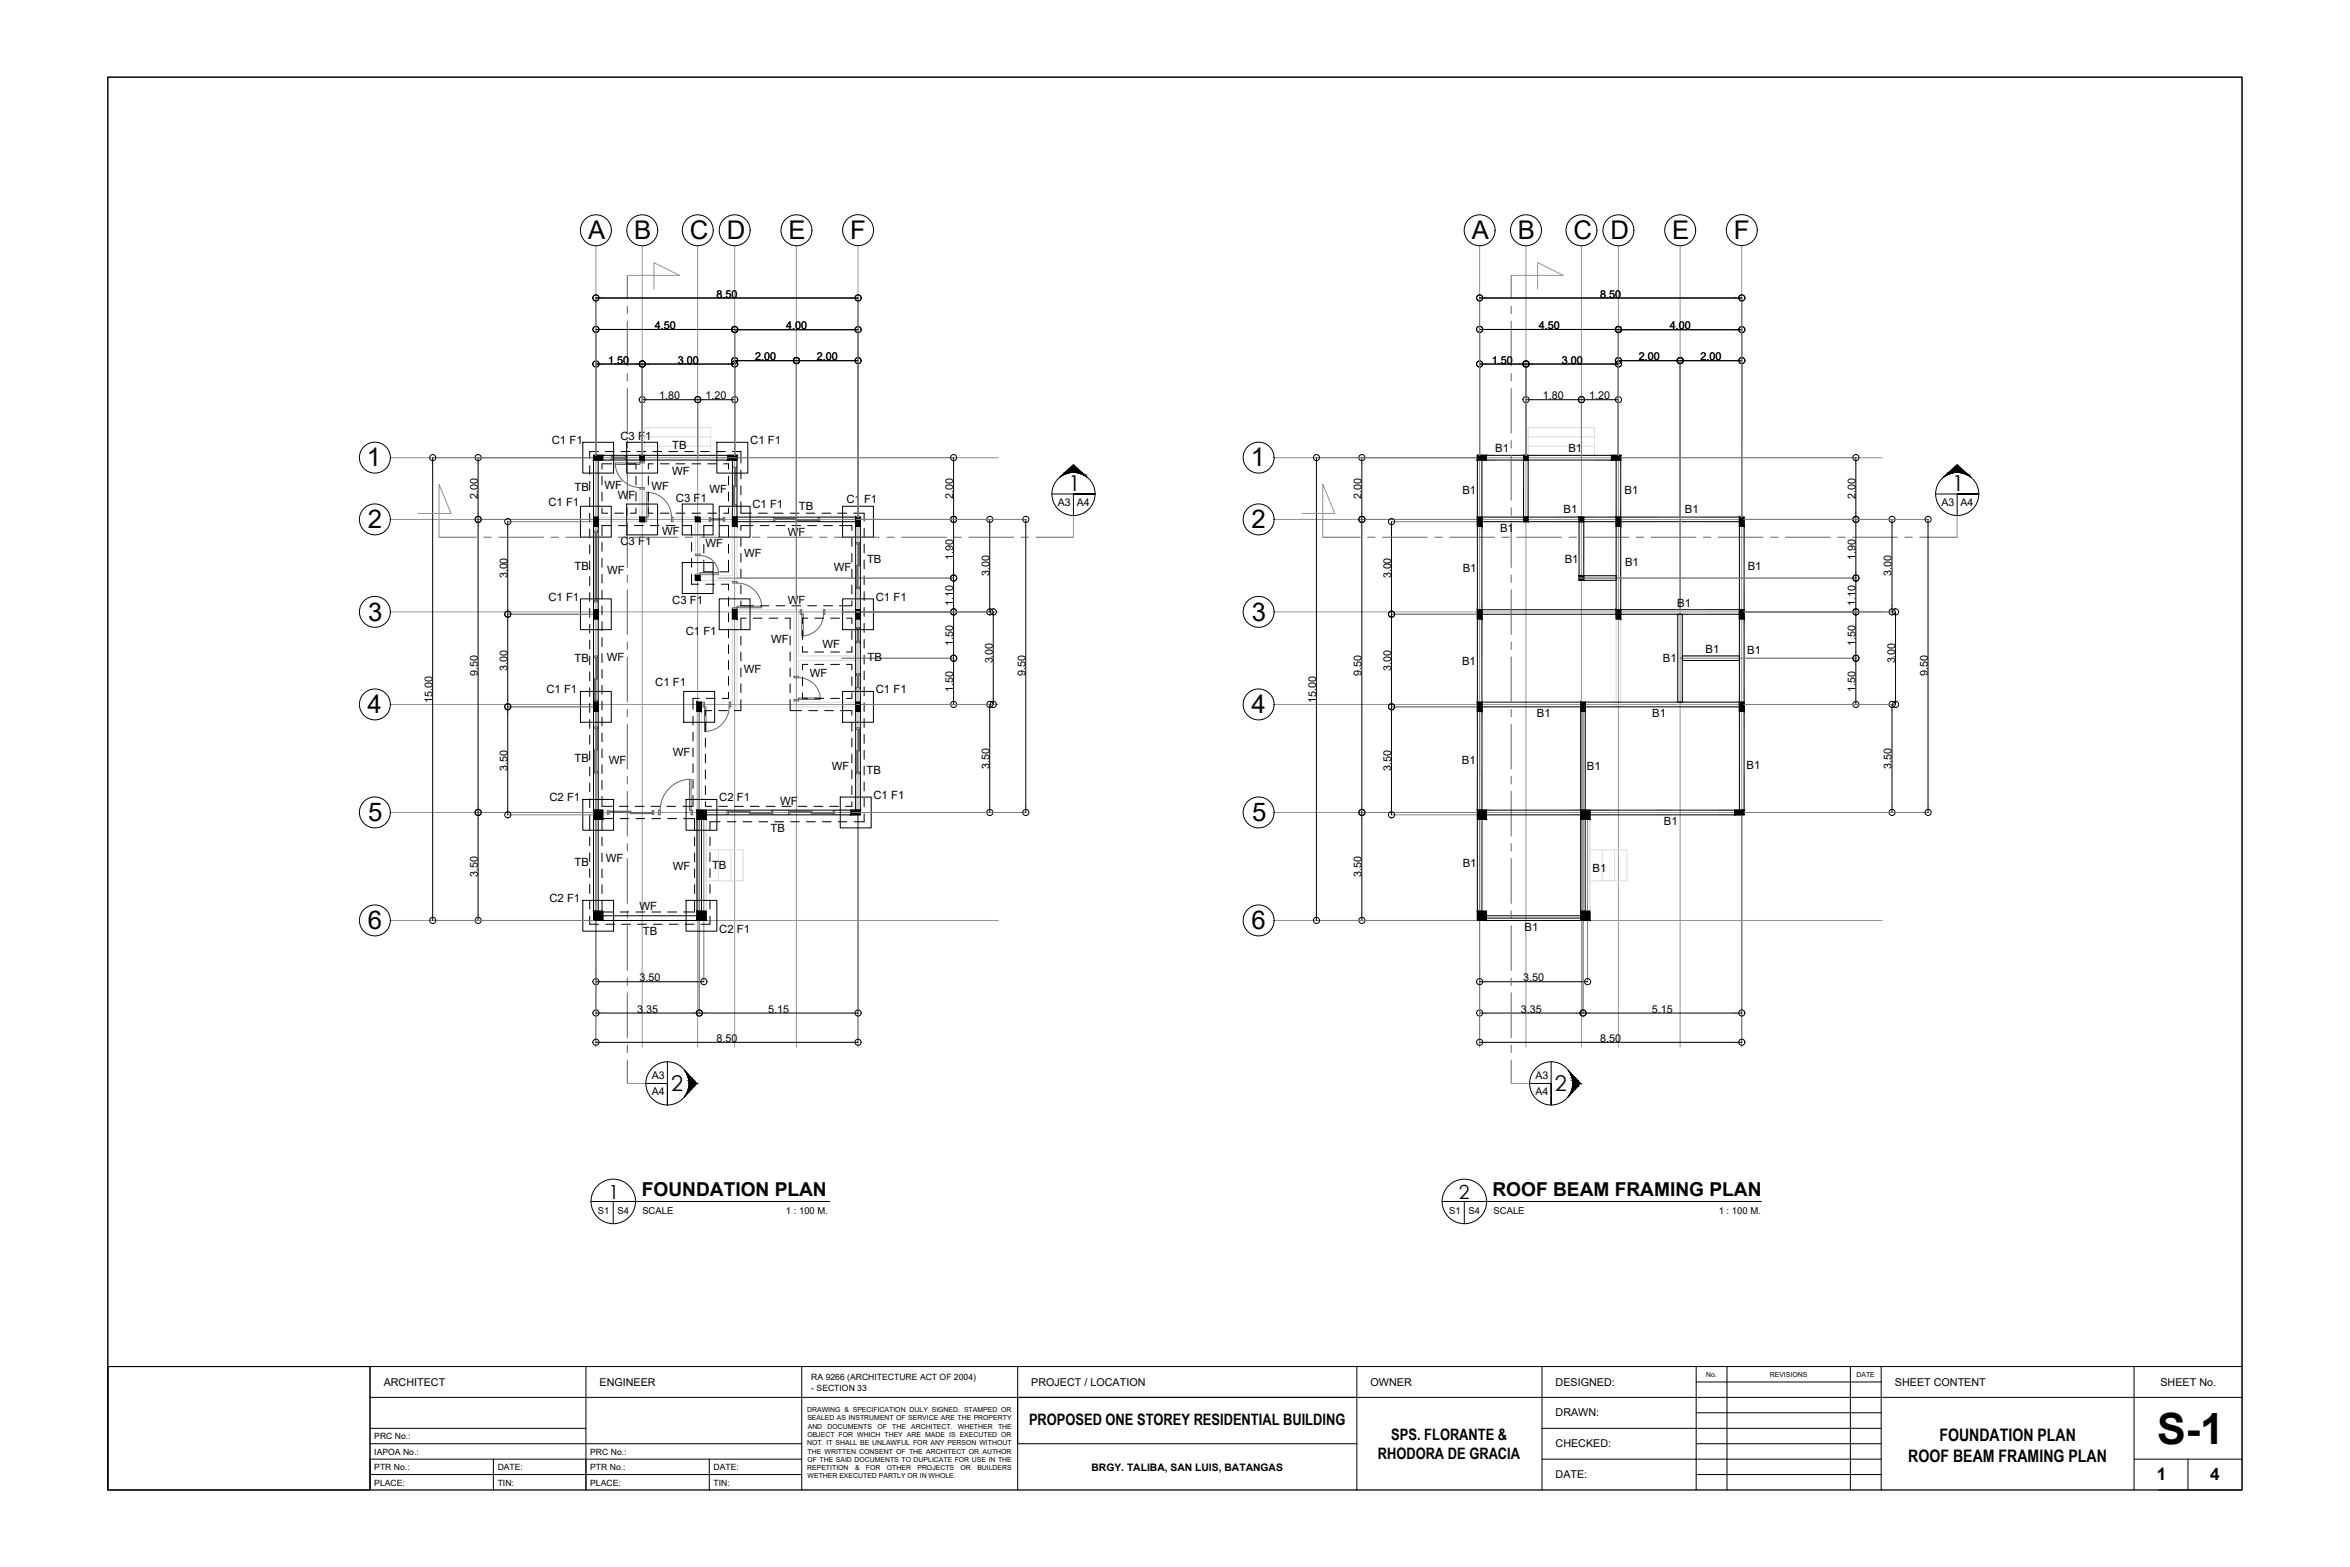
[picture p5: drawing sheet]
<svg xmlns="http://www.w3.org/2000/svg" width="762mm" height="508mm" viewBox="0 0 762 508" stroke-linecap="round" stroke-linejoin="round" font-family="sans-serif">
<defs><g id="words">
<text font-size="14" x="699.5" y="468">S-1</text>
<g font-size="8.3">
<text x="190.7" y="77.4">A</text>
<text x="205.7" y="77.4">B</text>
<text x="223.7" y="77.4">C</text>
<text x="235.7" y="77.4">D</text>
<text x="255.7" y="77.4">E</text>
<text x="275.7" y="77.4">F</text>
<text x="477.2" y="77.4">A</text>
<text x="492.2" y="77.4">B</text>
<text x="510.2" y="77.4">C</text>
<text x="522.2" y="77.4">D</text>
<text x="542.2" y="77.4">E</text>
<text x="562.2" y="77.4">F</text>
<text x="119" y="151.1">1</text>
<text x="405.6" y="151.1">1</text>
<text x="119.3" y="171.2">2</text>
<text x="405.8" y="171.2">2</text>
<text x="119.4" y="201.2">3</text>
<text x="405.9" y="201.2">3</text>
<text x="119.2" y="231.1">4</text>
<text x="405.8" y="231.1">4</text>
<text x="119.4" y="266.1">5</text>
<text x="406" y="266.1">5</text>
<text x="119.3" y="301.2">6</text>
<text x="405.8" y="301.2">6</text>
</g>
<g font-size="7.1">
<text x="346.4" y="159.2">1</text>
<text x="633" y="159.2">1</text>
<text x="217.6" y="353.7">2</text>
<text x="504.2" y="353.7">2</text>
</g>
<g font-size="6.3">
<text x="197.4" y="388.6">1</text>
<text x="473.1" y="388.7">2</text>
</g>
<g font-size="6.2">
<text x="208.1" y="387.6">FOUNDATION PLAN</text>
<text x="484" y="387.6">ROOF BEAM FRAMING PLAN</text>
</g>
<g font-size="5.6">
<text x="628.9" y="467.1">FOUNDATION PLAN</text>
<text x="618.8" y="473.8">ROOF BEAM FRAMING PLAN</text>
<text x="699.4" y="479.7">1</text>
<text x="716.7" y="479.7">4</text>
</g>
<g font-size="5.1">
<text x="333.7" y="462.1">PROPOSED ONE STOREY RESIDENTIAL BUILDING</text>
<text x="451.1" y="466.9">SPS. FLORANTE &amp;</text>
<text x="446.7" y="473">RHODORA DE GRACIA</text>
</g>
<g font-size="3.7">
<text x="201.2" y="142.7">C3 F1</text>
<text x="178.9" y="144">C1 F1</text>
<text x="218" y="145.6">TB</text>
<text x="243.2" y="144">C1 F1</text>
<text x="484.8" y="146.6">B1</text>
<text x="508.6" y="146.6">B1</text>
<text x="218" y="154.1">WF</text>
<text x="186.3" y="159.2">TB</text>
<text x="196" y="158.5">WF</text>
<text x="200.3" y="161.9">WF</text>
<text x="211.2" y="158.8">WF</text>
<text x="230" y="159.7">WF</text>
<text x="474.2" y="160.2">B1</text>
<text x="526.8" y="160">B1</text>
<text x="177.8" y="164.1">C1 F1</text>
<text x="219.2" y="162.7">C3 F1</text>
<text x="244" y="164.8">C1 F1</text>
<text x="259" y="165.4">TB</text>
<text x="274.4" y="163.2">C1 F1</text>
<text x="507" y="166.4">B1</text>
<text x="546.4" y="166.4">B1</text>
<text x="214.7" y="173.4">WF</text>
<text x="255.5" y="173.8">WF</text>
<text x="486.4" y="172.5">B1</text>
<text x="201.2" y="176.7">C3 F1</text>
<text x="228.8" y="177.4">WF</text>
<text x="186.3" y="184.9">TB</text>
<text x="241.3" y="180.6">WF</text>
<text x="270.3" y="185.1">WF</text>
<text x="281.1" y="182.5">TB</text>
<text x="474.3" y="185.5">B1</text>
<text x="507.4" y="182.4">B1</text>
<text x="526.9" y="183.6">B1</text>
<text x="566.7" y="184.9">B1</text>
<text x="196.9" y="186">WF</text>
<text x="177.8" y="194.8">C1 F1</text>
<text x="218" y="195.7">C3 F1</text>
<text x="255.5" y="195.7">WF</text>
<text x="284" y="194.8">C1 F1</text>
<text x="543.9" y="196.8">B1</text>
<text x="222.3" y="205.8">C1 F1</text>
<text x="250" y="208.6">WF</text>
<text x="186.3" y="214.7">TB</text>
<text x="196.8" y="214.2">WF</text>
<text x="266.7" y="210.2">WF</text>
<text x="281.3" y="214.2">TB</text>
<text x="474.1" y="215.5">B1</text>
<text x="539.2" y="214.7">B1</text>
<text x="553" y="211.8">B1</text>
<text x="566.5" y="211.9">B1</text>
<text x="241.2" y="218.1">WF</text>
<text x="262.6" y="219.5">WF</text>
<text x="177.2" y="224.8">C1 F1</text>
<text x="212.5" y="222.5">C1 F1</text>
<text x="284" y="224.8">C1 F1</text>
<text x="498.3" y="232.4">B1</text>
<text x="535.7" y="232.4">B1</text>
<text x="218.2" y="245.2">WF</text>
<text x="186.3" y="247.1">TB</text>
<text x="197.4" y="247.6">WF</text>
<text x="269.7" y="249.6">WF</text>
<text x="281" y="251.1">TB</text>
<text x="474" y="247.6">B1</text>
<text x="514.6" y="249.6">B1</text>
<text x="566.3" y="249.4">B1</text>
<text x="178.1" y="259.8">C2 F1</text>
<text x="233.2" y="259.8">C2 F1</text>
<text x="253" y="260.8">WF</text>
<text x="283.2" y="259">C1 F1</text>
<text x="249.8" y="269.8">TB</text>
<text x="539.5" y="267.4">B1</text>
<text x="186.3" y="280.9">TB</text>
<text x="196.5" y="279.4">WF</text>
<text x="230.9" y="281.7">TB</text>
<text x="474.3" y="281.1">B1</text>
<text x="218.2" y="282">WF</text>
<text x="516.4" y="282.6">B1</text>
<text x="178.1" y="292.5">C2 F1</text>
<text x="207.3" y="295.1">WF</text>
<text x="208.5" y="303.1">TB</text>
<text x="233.2" y="302.6">C2 F1</text>
<text x="494.3" y="301.8">B1</text>
</g>
<g font-size="3.5">
<text x="232.3" y="96.5">8.50</text>
<text x="518.9" y="96.5">8.50</text>
<text x="212.4" y="106.7">4.50</text>
<text x="254.9" y="106.8">4.00</text>
<text x="498.9" y="106.7">4.50</text>
<text x="541.4" y="106.8">4.00</text>
<text x="197.2" y="117.9">1.50</text>
<text x="219.8" y="117.9">3.00</text>
<text x="244.9" y="116.8">2.00</text>
<text x="264.8" y="116.8">2.00</text>
<text x="483.8" y="117.9">1.50</text>
<text x="506.4" y="117.9">3.00</text>
<text x="531.4" y="116.8">2.00</text>
<text x="551.4" y="116.8">2.00</text>
<text x="213.7" y="129.5">1.80</text>
<text x="228.7" y="129.5">1.20</text>
<text x="500.3" y="129.5">1.80</text>
<text x="515.3" y="129.5">1.20</text>
<text x="154.9" y="161.8" transform="rotate(-90 154.9 161.8)">2.00</text>
<text x="309.1" y="161.8" transform="rotate(-90 309.1 161.8)">2.00</text>
<text x="441.5" y="161.8" transform="rotate(-90 441.5 161.8)">2.00</text>
<text x="601.7" y="161.8" transform="rotate(-90 601.7 161.8)">2.00</text>
<text x="309.1" y="181.4" transform="rotate(-90 309.1 181.4)">1.90</text>
<text x="601.7" y="181.4" transform="rotate(-90 601.7 181.4)">1.90</text>
<text x="164.5" y="187.5" transform="rotate(-90 164.5 187.5)">3.00</text>
<text x="320.8" y="186.8" transform="rotate(-90 320.8 186.8)">3.00</text>
<text x="451.1" y="187.5" transform="rotate(-90 451.1 187.5)">3.00</text>
<text x="613.4" y="186.8" transform="rotate(-90 613.4 186.8)">3.00</text>
<text x="309.1" y="196.4" transform="rotate(-90 309.1 196.4)">1.10</text>
<text x="601.7" y="196.4" transform="rotate(-90 601.7 196.4)">1.10</text>
<text x="309.1" y="209.4" transform="rotate(-90 309.1 209.4)">1.50</text>
<text x="601.7" y="209.4" transform="rotate(-90 601.7 209.4)">1.50</text>
<text x="321.9" y="215.1" transform="rotate(-90 321.9 215.1)">3.00</text>
<text x="614.5" y="215.1" transform="rotate(-90 614.5 215.1)">3.00</text>
<text x="154.9" y="219.3" transform="rotate(-90 154.9 219.3)">9.50</text>
<text x="164.5" y="217.6" transform="rotate(-90 164.5 217.6)">3.00</text>
<text x="332.5" y="219.3" transform="rotate(-90 332.5 219.3)">9.50</text>
<text x="441.5" y="219.3" transform="rotate(-90 441.5 219.3)">9.50</text>
<text x="451.1" y="217.6" transform="rotate(-90 451.1 217.6)">3.00</text>
<text x="625.1" y="219.3" transform="rotate(-90 625.1 219.3)">9.50</text>
<text x="140.2" y="227.9" transform="rotate(-90 140.2 227.9)">15.00</text>
<text x="309.1" y="224.4" transform="rotate(-90 309.1 224.4)">1.50</text>
<text x="426.8" y="227.9" transform="rotate(-90 426.8 227.9)">15.00</text>
<text x="601.7" y="224.4" transform="rotate(-90 601.7 224.4)">1.50</text>
<text x="164.5" y="250" transform="rotate(-90 164.5 250)">3.50</text>
<text x="320.8" y="249.3" transform="rotate(-90 320.8 249.3)">3.50</text>
<text x="451.1" y="250" transform="rotate(-90 451.1 250)">3.50</text>
<text x="613.4" y="249.3" transform="rotate(-90 613.4 249.3)">3.50</text>
<text x="154.9" y="284.3" transform="rotate(-90 154.9 284.3)">3.50</text>
<text x="441.5" y="284.3" transform="rotate(-90 441.5 284.3)">3.50</text>
<text x="207.3" y="318.1">3.50</text>
<text x="493.9" y="318.1">3.50</text>
<text x="206.6" y="328.3">3.35</text>
<text x="249" y="328.3">5.15</text>
<text x="493.1" y="328.3">3.35</text>
<text x="535.6" y="328.3">5.15</text>
<text x="232.3" y="337.8">8.50</text>
<text x="518.9" y="337.8">8.50</text>
<text x="124.4" y="449.2">ARCHITECT</text>
<text x="194.4" y="449.2">ENGINEER</text>
<text x="334.4" y="449.2">PROJECT / LOCATION</text>
<text x="444.4" y="449.2">OWNER</text>
<text x="504.4" y="449.2">DESIGNED:</text>
<text x="614.4" y="449.2">SHEET CONTENT</text>
<text x="700.5" y="449.3">SHEET No.</text>
<text x="504.4" y="459.2">DRAWN:</text>
<text x="504.4" y="469.2">CHECKED:</text>
<text x="504.4" y="479.2">DATE:</text>
</g>
<g font-size="3.4">
<text x="343" y="164">A3</text>
<text x="349.2" y="164">A4</text>
<text x="629.5" y="164">A3</text>
<text x="635.7" y="164">A4</text>
<text x="211.4" y="349.9">A3</text>
<text x="497.9" y="349.9">A3</text>
<text x="211.4" y="355.1">A4</text>
<text x="497.9" y="355.1">A4</text>
</g>
<text font-size="3.3" x="353.9" y="476.9">BRGY. TALIBA, SAN LUIS, BATANGAS</text>
<g font-size="3.1">
<text x="193.9" y="393.4">S1</text>
<text x="200.2" y="393.4">S4</text>
<text x="208.3" y="393.4">SCALE</text>
<text x="254.8" y="393.4">1 : 100 M.</text>
<text x="469.9" y="393.4">S1</text>
<text x="476.2" y="393.4">S4</text>
<text x="484.3" y="393.4">SCALE</text>
<text x="557.3" y="393.4">1 : 100 M.</text>
</g>
<g font-size="2.8">
<text x="263.1" y="447.5">RA 9266 (ARCHITECTURE ACT OF 2004)</text>
<text x="263.1" y="450.8">- SECTION 33</text>
<text x="121.4" y="466.6">PRC No.:</text>
<text x="121.4" y="471.6">IAPOA No.:</text>
<text x="191.4" y="471.6">PRC No.:</text>
<text x="121.4" y="476.6">PTR No.:</text>
<text x="161.4" y="476.6">DATE:</text>
<text x="191.4" y="476.6">PTR No.:</text>
<text x="231.4" y="476.6">DATE:</text>
<text x="121.4" y="481.6">PLACE:</text>
<text x="161.4" y="481.6">TIN:</text>
<text x="191.4" y="481.6">PLACE:</text>
<text x="231.4" y="481.6">TIN:</text>
</g>
<g font-size="2.2">
<text x="553.3" y="446.4">No.</text>
<text x="573.9" y="446.4">REVISIONS</text>
<text x="602" y="446.4">DATE</text>
<text x="261.7" y="457.8">DRAWING &amp; SPECIFICATION DULY SIGNED. STAMPED OR</text>
<text x="261.8" y="460.4">SEALED AS INSTRUMENT OF SERVICE ARE THE PROPERTY</text>
<text x="261.8" y="465.8">OBJECT FOR WHICH THEY ARE MADE IS EXECUTED OR</text>
<text x="261.9" y="463.1">AND</text>
<text x="268.4" y="463.1">DOCUMENTS</text>
<text x="284.5" y="463.1">OF</text>
<text x="289.3" y="463.1">THE</text>
<text x="295.5" y="463.1">ARCHITECT.</text>
<text x="310.6" y="463.1">WHETHER</text>
<text x="323.6" y="463.1">THE</text>
<text x="261.7" y="468.5">NOT. IT SHALL BE UNLAWFUL FOR ANY PERSON WITHOUT</text>
<text x="261.8" y="473.9">OF THE SAID DOCUMENTS TO DUPLICATE FOR USE IN THE</text>
<text x="261.9" y="471.2">THE WRITTEN CONSENT OF THE ARCHITECT OR AUTHOR</text>
<text x="261.7" y="476.6">REPETITION</text>
<text x="261.9" y="479.3">WETHER EXECUTED PARTLY OR IN WHOLE.</text>
<text x="277.2" y="476.6">&amp;</text>
<text x="280.8" y="476.6">FOR</text>
<text x="287.6" y="476.6">OTHER</text>
<text x="297.5" y="476.6">PROJECTS</text>
<text x="311.5" y="476.6">OR</text>
<text x="316.9" y="476.6">BUILDERS</text>
</g>
</g></defs>
<!-- layer: fixtures -->
<g fill="none" stroke="#939598" stroke-width=".32">
<path d="M193.2 79.7v259.9M208.2 79.7v259.9M226.2 79.7v259.9M238.2 79.7v259.9M258.2 79.7v259.9M278.2 79.6v260M479.8 79.7v259.9M494.8 79.7v259.9M512.8 79.7v259.9M524.8 79.7v259.9M544.8 79.7v259.9M564.8 79.6v260"/>
<path d="M126.5 148.4h197.2M413.1 148.4h197.2M126.5 168.4h197.2M413.1 168.4h197.2M126.5 198.4h197.2M413.1 198.4h197.2M126.5 228.4h197.2M413.1 228.4h197.2M126.5 263.4h197.2M413.1 263.4h197.2M126.5 298.4h197.2M413.1 298.4h197.2"/>
</g>
<!-- layer: dimensions and label -->
<g fill="none" stroke="#000" stroke-width=".32">
<path d="M343.7 154.7l4.4-4 4.3 4M630.2 154.7l4.4-4 4.4 4M341 160.1h14h-6.9v7.1M627.6 160.1h14h-7v7.1M216.4 344.3v14v-7.1h-7M225.9 351.2l-4 4.4M503 344.3v14v-7.1h-7M512.4 351.2l-4 4.4"/>
<circle cx="193.2" cy="74.7" r="5"/>
<circle cx="208.3" cy="74.7" r="5"/>
<circle cx="226.2" cy="74.7" r="5"/>
<circle cx="238.2" cy="74.7" r="5"/>
<circle cx="258.3" cy="74.7" r="5"/>
<circle cx="278.2" cy="74.6" r="5"/>
<circle cx="479.8" cy="74.7" r="5"/>
<circle cx="494.8" cy="74.7" r="5"/>
<circle cx="512.8" cy="74.7" r="5"/>
<circle cx="524.8" cy="74.7" r="5"/>
<circle cx="544.8" cy="74.7" r="5"/>
<circle cx="564.8" cy="74.6" r="5"/>
<circle cx="121.6" cy="148.4" r="5"/>
<circle cx="408.1" cy="148.4" r="5"/>
<circle cx="121.6" cy="168.4" r="5"/>
<circle cx="348.1" cy="160.1" r="7"/>
<circle cx="408.1" cy="168.4" r="5"/>
<circle cx="634.6" cy="160.1" r="7"/>
<circle cx="121.6" cy="198.4" r="5"/>
<circle cx="408.1" cy="198.4" r="5"/>
<circle cx="121.6" cy="228.4" r="5"/>
<circle cx="408.1" cy="228.4" r="5"/>
<circle cx="121.6" cy="263.4" r="5"/>
<circle cx="408.1" cy="263.4" r="5"/>
<circle cx="121.6" cy="298.4" r="5"/>
<circle cx="408.1" cy="298.4" r="5"/>
<circle cx="216.4" cy="351.2" r="7"/>
<circle cx="503" cy="351.2" r="7"/>
</g>
<g fill="none" stroke="#636466" stroke-width=".32">
<path d="M203.4 89.3v7.6M203.4 99.3v2.4M490 89.3v7.6M490 99.3v2.4M203.4 104.1v14.5M490 104.1v14.5M203.4 121.1v2.4M203.4 125.9v14.5M490 121.1v2.4M490 125.9v14.5M203.4 142.8v2.4M203.4 147.7v14.5"/>
<path d="M490 142.8v2.4M490 147.7v14.5M142.4 174.2h12.1M156.9 174.2h2.4M161.8 174.2h14.4M178.7 174.2h2.4M183.5 174.2h14.5M200.4 174.2h2.5M203.4 164.6v2.4M203.4 169.5v14.5M205.3 174.2h14.5M222.2 174.2h2.5"/>
<path d="M227.1 174.2h14.5M244 174.2h2.4M248.8 174.2h14.6M265.8 174.2h2.4M270.6 174.2h14.5M287.6 174.2h2.4M292.4 174.2h14.5M309.3 174.2h2.4M314.2 174.2h14.5M331.1 174.2h2.4M336 174.2h12.1M428.9 174.2h12.1"/>
<path d="M443.4 174.2h2.5M448.3 174.2h14.5M465.2 174.2h2.5M470.1 174.2h14.5M487 174.2h2.4M490 164.6v2.4M490 169.5v14.5M491.8 174.2h14.5M508.8 174.2h2.4M513.6 174.2h14.6M530.6 174.2h2.4M535.4 174.2h14.5"/>
<path d="M552.3 174.2h2.4M557.1 174.2h14.6M574.1 174.2h2.4M579 174.2h14.5M595.9 174.2h2.4M600.7 174.2h14.5M617.6 174.2h2.5M622.5 174.2h12.1M203.4 186.4v2.4M203.4 191.2v14.5M490 186.4v2.4M490 191.2v14.5"/>
<path d="M203.4 208.2v2.4M203.4 213v14.5M490 208.2v2.4M490 213v14.5M203.4 230v2.4M203.4 234.8v14.5M490 230v2.4M490 234.8v14.5M203.4 251.7v2.4M203.4 256.5v14.6M490 251.7v2.4M490 256.5v14.6"/>
<path d="M203.4 273.5v2.4M203.4 278.3v14.6M490 273.5v2.4M490 278.3v14.6M203.4 295.3v2.4M490 295.3v2.4M203.4 300.1v14.5M203.4 317v2.4M490 300.1v14.5M490 317v2.4M203.4 321.9v14.5M203.4 338.8v2.4"/>
<path d="M490 321.9v14.5M490 338.8v2.4M203.4 343.7v7.5M490 343.7v7.5"/>
</g>
<path d="M203.4 89.3h16.9l-8.3-4.2v8.6M490 89.3h16.9l-8.3-4.2v8.6M135.6 166.5h10.7l-3.9-9.5v17.2M348.1 167.2v7M422.2 166.5h10.6l-3.9-9.5v17.2M634.6 167.2v7M203.4 351.2h6M490 351.2h6" fill="none" stroke="#939598" stroke-width=".32"/>
<!-- layer: column -->
<g fill="none" stroke="#7f7f7f" stroke-width=".32">
<path d="M193.2 96.6v51M278.2 96.6v71M479.8 96.6v51M564.8 96.6v71M208.2 118v29.6M238.2 106.8v40.8M258.2 116.9v80.7M494.8 118v29.6M524.8 106.8v40.8M544.8 116.9v80.7M226.2 129.5v18.9M512.8 129.5v18.9"/>
<path d="M140.3 148.4h52.1M233 148.4h76.2M426.8 148.4h52.2M525.5 148.4h76.3M155 168.4h37.4M164.6 169.1h27.8M273 168.4h59.7M441.5 168.4h37.5M451.1 169.1h27.9M565.5 168.4h59.7M164.6 199.1h27.8M233 187.4h76.2"/>
<path d="M273 198.4h49.1M451.1 199.1h27.9M512 187.4h89.8M565.5 198.4h49.2M273 213.4h36.2M544.8 213.4h57M164.6 229.2h27.8M193.2 230.7v107.2M226.7 230.7v97.8M273 228.4h49.1M451.1 229.2h27.9M479.8 230.7v107.2"/>
<path d="M513.3 230.7v97.8M565.5 228.4h49.2M154.9 263.4h37.5M164.6 264.2h27.8M228.2 265.6v52.7M273 263.4h59.7M278.2 264.2v73.7M441.5 263.4h37.5M451.1 264.2h27.9M514.8 265.6v52.7M564.8 264.2v73.7M565.5 263.4h59.7"/>
<path d="M140.3 298.4h52.1M426.8 298.4h52.2"/>
</g>
<g fill="none" stroke="#000" stroke-width=".32">
<path d="M195.2 96.6h81M481.8 96.6h81M195.2 118h11M195.2 106.8h41M210.2 118h26M240.2 106.9h36M240.2 116.9h16M260.2 116.9h16M481.8 118h11M481.8 106.8h41M496.8 118h26M526.8 106.9h36"/>
<path d="M526.8 116.9h16M546.8 116.9h16M210.2 129.6h14M228.2 129.6h8M496.8 129.6h14M514.8 129.6h8M140.3 150.4v146M155 150.4v16M189 143.4h10v10h-10zM192.4 147.6h3.1v1.5h-3.1zM192.4 147.6h1.6v115h-1.6v-115v1.5h46.6v-1.5zM203.2 143.4h10v10h-10z"/>
<path d="M207.5 147.6h1.5v1.5h-1.5zM232.5 143.4h10v10h-10zM236 147.6h3v1.5h-3zM237.5 149.1h1.5v18.5h-1.5zM309.2 150.4v16M426.8 150.4v146M441.6 150.4v16M479 147.6h46.5v1.5h-46.5zM479 147.6h3v1.5h-3zM479 147.6h1.5v115h-1.5zM494 147.6h1.5v1.5h-1.5zM494 149.1h1.5v18.5h-1.5z"/>
<path d="M522.5 147.6h3v1.5h-3zM524 149.1h1.5v48.6h-1.5zM601.8 150.4v16M155 170.4v91M164.6 171.2v25.9M188.2 164.1h10v10.1h-10zM192.4 167.6h1.6v3h-1.6zM203.2 163.4h10v10h-10zM207.5 167.6h1.5v1.5h-1.5zM221.2 163.4h10v10h-10zM225.5 167.6h1.5v1.5h-1.5zM233.2 164.1h10v10.1h-10z"/>
<path d="M237.5 167.6h1.5v3h-1.5zM239 167.6h38.5v1.5h-38.5zM273.2 164.1h10v10.1h-10zM277.5 167.6h1.5v3h-1.5zM277.5 170.6h1.5v92h-1.5zM309.2 170.4v15M320.9 170.4v26M332.6 170.4v91M441.6 170.4v91M451.2 171.2v25.9M479 167.6h1.5v3h-1.5zM480.5 167.6h83.5v1.5h-83.5z"/>
<path d="M494 167.6h1.5v1.5h-1.5zM512 167.6h1.5v1.5h-1.5zM512 169.1h1.5v17.5h-1.5zM524 167.6h1.5v3h-1.5zM564 167.6h1.5v3h-1.5zM564 170.6h1.5v92h-1.5zM601.8 170.4v15M613.5 170.4v26M625.2 170.4v91M188.2 194.1h10v10h-10zM192.4 197.7h1.6v3h-1.6zM221.2 182.4h10v10h-10z"/>
<path d="M225.5 186.6h1.5v1.5h-1.5zM233.2 194.1h10v10h-10zM237.5 197.7h1.5v3h-1.5zM273.2 194.1h10v10h-10zM277.5 197.7h1.5v3h-1.5zM309.2 189.4v7M479 197.7h1.5v3h-1.5zM480.5 197.7h43.5v1.4h-43.5zM512 186.6h1.5v1.5h-1.5zM524 197.7h1.5v3h-1.5zM525.5 197.7h38.5v1.4h-38.5zM564 197.7h1.5v3h-1.5z"/>
<path d="M601.8 189.4v7M164.6 201.1v26.1M309.2 200.4v11M309.2 215.4v11M322.1 200.4v26M451.2 201.1v26.1M601.8 200.4v11M601.8 215.4v11M614.6 200.4v26M164.6 231.1v31M188.2 224.2h10v9.9h-10zM192.4 227.6h1.6v3h-1.6z"/>
<path d="M221.7 224.2h10v9.9h-10zM226 227.6h1.5v3h-1.5zM273.2 224.2h10v9.9h-10zM277.5 227.6h1.5v3h-1.5zM320.9 230.4v31M451.2 231.1v31M479 227.6h1.5v3h-1.5zM480.5 227.6h32v1.6h-32zM512.5 227.6h1.5v3h-1.5zM512.5 230.6h1.5v32h-1.5zM514 227.6h50v1.6h-50zM564 227.6h1.5v3h-1.5z"/>
<path d="M613.5 230.4v31M189 259.2h10v10h-10zM222.5 259.2h10v10h-10zM272.5 258.4h10v10h-10zM155 265.4v31M192.4 262.6h3.1v3h-3.1zM192.4 265.6h1.6v29.8h-1.6zM226 262.6h3v3h-3zM226 265.6h1.5v29.8h-1.5zM229 262.6h47v1.6h-47zM276 262.6h3v1.6h-3zM441.6 265.4v31"/>
<path d="M479 262.6h3v3h-3zM479 265.6h1.5v29.8h-1.5zM512.5 262.6h3v3h-3zM512.5 265.6h1.5v29.8h-1.5zM515.5 262.6h47v1.6h-47zM562.5 262.6h3v1.6h-3zM189 291.9h10v10h-10zM192.4 295.4h3.1v3h-3.1zM195.5 296.9h30.5v1.5h-30.5zM222.5 291.9h10v10h-10zM226 295.4h3v3h-3zM479 295.4h3v3h-3z"/>
<path d="M482 296.9h30.5v1.5h-30.5zM512.5 295.4h3v3h-3zM195.2 318.3h31M481.8 318.3h31M195.2 328.4h29.5M195.2 337.9h81M228.7 328.4h47.5M481.8 328.4h29.5M481.8 337.9h81M515.3 328.4h47.5"/>
</g>
<!-- layer: 0 -->
<g fill="none" stroke="#000" stroke-width=".32">
<path d="M193.2 96.6h2M276.2 96.6h2M479.8 96.6h2M562.8 96.6h2M193.2 118h2M193.2 106.8h2M206.2 118h4M236.2 118h2M236.2 106.8h2M238.2 106.9h2M238.2 116.9h2M256.2 116.9h4"/>
<path d="M276.2 106.9h2M276.2 116.9h2M479.8 118h2M479.8 106.8h2M492.8 118h4M522.8 118h2M522.8 106.8h2M524.8 106.9h2M524.8 116.9h2M542.8 116.9h4M562.8 106.9h2M562.8 116.9h2"/>
<path d="M208.2 129.6h2M224.2 129.6h4M236.2 129.6h2M494.8 129.6h2M510.8 129.6h4M522.8 129.6h2M140.3 148.4v2M155 148.4v2M309.2 148.4v2M426.8 148.4v2M441.6 148.4v2M601.8 148.4v2"/>
<path d="M155 166.4v4M164.6 169.1v2.1M309.2 166.4v4M320.9 168.4v2M332.6 168.4v2M441.6 166.4v4M451.2 169.1v2.1M601.8 166.4v4M613.5 168.4v2M625.2 168.4v2M164.6 197.1v4M309.2 185.4v4"/>
<path d="M309.2 196.4v4M320.9 196.4v2M322.1 198.4v2M451.2 197.1v4M601.8 185.4v4M601.8 196.4v4M613.5 196.4v2M614.6 198.4v2M309.2 211.4v4M601.8 211.4v4M164.6 227.2v3.9M309.2 226.4v2"/>
<path d="M320.9 228.4v2M322.1 226.4v2M451.2 227.2v3.9M601.8 226.4v2M613.5 228.4v2M614.6 226.4v2M155 261.4v4M164.6 262.1v2.1M320.9 261.4v2M332.6 261.4v2M441.6 261.4v4M451.2 262.1v2.1"/>
<path d="M613.5 261.4v2M625.2 261.4v2M140.3 296.4v2M155 296.4v2M426.8 296.4v2M441.6 296.4v2M193.2 318.3h2M226.2 318.3h2M479.8 318.3h2M512.8 318.3h2M193.2 328.4h2M193.2 337.9h2"/>
<path d="M224.7 328.4h4M276.2 328.4h2M276.2 337.9h2M479.8 328.4h2M479.8 337.9h2M511.3 328.4h4M562.8 328.4h2M562.8 337.9h2"/>
<circle cx="193.2" cy="96.6" r=".99"/>
<circle cx="278.2" cy="96.6" r=".99"/>
<circle cx="479.8" cy="96.6" r=".99"/>
<circle cx="564.8" cy="96.6" r=".99"/>
<circle cx="193.2" cy="118" r=".99"/>
<circle cx="193.2" cy="106.8" r=".99"/>
<circle cx="208.3" cy="118" r=".99"/>
<circle cx="238.2" cy="118" r=".99"/>
<circle cx="238.2" cy="106.8" r=".99"/>
<circle cx="238.2" cy="116.9" r=".99"/>
<circle cx="238.2" cy="106.9" r=".99"/>
<circle cx="258.3" cy="116.9" r=".99"/>
<circle cx="278.2" cy="116.9" r=".99"/>
<circle cx="278.2" cy="106.9" r=".99"/>
<circle cx="479.8" cy="106.8" r=".99"/>
<circle cx="479.8" cy="118" r=".99"/>
<circle cx="494.8" cy="118" r=".99"/>
<circle cx="524.8" cy="118" r=".99"/>
<circle cx="524.8" cy="106.8" r=".99"/>
<circle cx="524.8" cy="106.9" r=".99"/>
<circle cx="524.8" cy="116.9" r=".99"/>
<circle cx="544.8" cy="116.9" r=".99"/>
<circle cx="564.8" cy="106.9" r=".99"/>
<circle cx="564.8" cy="116.9" r=".99"/>
<circle cx="208.3" cy="129.6" r=".99"/>
<circle cx="226.3" cy="129.6" r=".99"/>
<circle cx="238.2" cy="129.6" r=".99"/>
<circle cx="494.8" cy="129.6" r=".99"/>
<circle cx="512.8" cy="129.6" r=".99"/>
<circle cx="524.8" cy="129.6" r=".99"/>
<circle cx="140.3" cy="148.4" r=".99"/>
<circle cx="155" cy="148.4" r=".99"/>
<circle cx="309.2" cy="148.4" r=".99"/>
<circle cx="426.9" cy="148.4" r=".99"/>
<circle cx="441.6" cy="148.4" r=".99"/>
<circle cx="601.8" cy="148.4" r=".99"/>
<circle cx="155" cy="168.4" r=".99"/>
<circle cx="164.7" cy="169.1" r=".99"/>
<circle cx="309.2" cy="168.4" r=".99"/>
<circle cx="320.9" cy="168.4" r=".99"/>
<circle cx="332.6" cy="168.4" r=".99"/>
<circle cx="441.6" cy="168.4" r=".99"/>
<circle cx="451.2" cy="169.1" r=".99"/>
<circle cx="601.8" cy="168.4" r=".99"/>
<circle cx="613.5" cy="168.4" r=".99"/>
<circle cx="625.2" cy="168.4" r=".99"/>
<circle cx="164.7" cy="199.1" r=".99"/>
<circle cx="309.2" cy="187.4" r=".99"/>
<circle cx="309.2" cy="198.4" r=".99"/>
<circle cx="321" cy="198.4" r=".99"/>
<circle cx="322.1" cy="198.4" r=".99"/>
<circle cx="451.2" cy="199.1" r=".99"/>
<circle cx="601.8" cy="198.4" r=".99"/>
<circle cx="601.8" cy="187.4" r=".99"/>
<circle cx="613.5" cy="198.4" r=".99"/>
<circle cx="614.7" cy="198.4" r=".99"/>
<circle cx="309.2" cy="213.4" r=".99"/>
<circle cx="601.8" cy="213.4" r=".99"/>
<circle cx="164.7" cy="229.1" r=".99"/>
<circle cx="309.2" cy="228.4" r=".99"/>
<circle cx="320.9" cy="228.4" r=".99"/>
<circle cx="322.1" cy="228.4" r=".99"/>
<circle cx="451.2" cy="229.1" r=".99"/>
<circle cx="601.8" cy="228.4" r=".99"/>
<circle cx="613.5" cy="228.4" r=".99"/>
<circle cx="614.7" cy="228.4" r=".99"/>
<circle cx="155" cy="263.4" r=".99"/>
<circle cx="164.7" cy="264.1" r=".99"/>
<circle cx="321" cy="263.4" r=".99"/>
<circle cx="332.6" cy="263.4" r=".99"/>
<circle cx="441.6" cy="263.4" r=".99"/>
<circle cx="451.2" cy="264.1" r=".99"/>
<circle cx="613.5" cy="263.4" r=".99"/>
<circle cx="625.2" cy="263.4" r=".99"/>
<circle cx="140.3" cy="298.4" r=".99"/>
<circle cx="155" cy="298.4" r=".99"/>
<circle cx="426.9" cy="298.4" r=".99"/>
<circle cx="441.6" cy="298.4" r=".99"/>
<circle cx="193.2" cy="318.2" r=".99"/>
<circle cx="228.2" cy="318.2" r=".99"/>
<circle cx="479.8" cy="318.2" r=".99"/>
<circle cx="514.8" cy="318.2" r=".99"/>
<circle cx="193.2" cy="328.4" r=".99"/>
<circle cx="193.2" cy="337.9" r=".99"/>
<circle cx="226.8" cy="328.4" r=".99"/>
<circle cx="278.2" cy="337.9" r=".99"/>
<circle cx="278.2" cy="328.4" r=".99"/>
<circle cx="479.8" cy="337.9" r=".99"/>
<circle cx="479.8" cy="328.4" r=".99"/>
<circle cx="513.3" cy="328.4" r=".99"/>
<circle cx="564.8" cy="337.9" r=".99"/>
<circle cx="564.8" cy="328.4" r=".99"/>
</g>
<!-- layer: 8 -->
<g fill="none" stroke="#dbdbdb" stroke-width=".32">
<path d="M479 147.6h3v1.5h-3zM479 147.6v24.5M479 147.6h5.8M482 147.6h-3v1.5h3M484.8 149.1h-4.3v18.5h13.5M489.8 147.6h27.2v-9h-21.5v11M489.8 149.1h4.2v.5M494 147.6h1.5v1.5h-1.5zM494 150.1v.5M494 158.1v9.5M495.5 158.1v9.5h1.3M495.5 144.7h21.5"/>
<path d="M495.5 141.6h21.5M522.5 147.6h3v1.5h-3M522.5 147.6h3v1.5h-3zM524 149.1v2M525.5 149.1h-8.5v-1.5h8.5v3.5M479 167.6h1.5v3h-1.5zM494 167.6h1.5v1.5h-1.5zM496.3 169.1h-15.8v3M504.3 167.6h12.2M504.3 169.1h7.7M512 167.6h1.5v1.5h-1.5zM512 169.1v10.5"/>
<path d="M516.5 169.1h-3v10.5M521.5 167.6h2.5M521.5 169.1h2.5v17.5h-10.5M524 170.6v-3h1.5v3M524 167.6h1.5v3h-1.5zM524 164.1v3.5M525.5 164.1v3.5h11.8M537.3 169.1h-11.8v19.9M552.3 167.6h13.2v8.3M552.3 169.1h11.7v6.8M564 170.6v-3h1.5v3M564 167.6h1.5v3h-1.5z"/>
<path d="M479 197.7h1.5v3h-1.5zM479 195.2v17.4M480.5 195.2v17.4M512 186.6h1.5v1.5h-1.5zM512 188.1h12v.9M512 186.6v1.5M524 197.7h1.5v3h-1.5zM524 197v30.6h-1M525.5 196.5v1.2h21M547 199.1h-1.5v13.5h18.5v-4.2M553.6 197.7h10.4M553.6 199.1h10.4v4.3"/>
<path d="M564 197.7h1.5v3h-1.5zM564 190.8v6.9M565.5 190.8v12.6M564 218.4v-4.3h-18.5v13.5v-1.3M565.5 208.4v10M479 227.6h1.5v3h-1.5zM479 227.6v8M480.5 227.6v8M512.5 227.6h1.5v3h-1.5zM512.5 227.6v35M514 229.2h1.5M515 227.6h-1v35h-3.9"/>
<path d="M523 229.2h2.5v-30.1h18.5v30.1h20M545.5 227.6h18.5M564 227.6h1.5v3h-1.5zM564 223.4v12.5M565.5 223.4v12.5M194 250.7v11.9M479 250.7v47.7M480.5 250.7v11.9h3M565.5 250.9v13.3h-8.3M479 262.6h3v3h-3zM510.6 264.2h1.9M512.5 262.6h3v3h-3z"/>
<path d="M515.5 262.6h6.7M515.5 275.5h12v10h-12M519.5 275.5v10M522.2 264.2h-6.7v34.2M523.5 275.5v10M537.2 262.6h5M537.2 264.2h5M557.2 262.6h6.8v-11.7v11.7M562.5 262.6h.1M562.5 262.6h3v1.6h-3M562.5 262.6h3v1.6h-3zM479 295.4h3v3h-3z"/>
<path d="M479.8 298.4h35M512.5 295.4h3v3h-3z"/>
</g>
<g fill="#dbdbdb" stroke="#dbdbdb" stroke-width=".32">
<path d="M522.5 147.6l3 1.5v-1.5zM522.5 147.6l3 1.5h-3z"/>
<path d="M494 147.6l1.5 1.5v-1.5zM494 147.6l1.5 1.5h-1.5z"/>
<path d="M479 147.6l3 1.5v-1.5zM479 147.6l3 1.5h-3z"/>
<path d="M512 167.6l1.5 1.5v-1.5zM512 167.6l1.5 1.5h-1.5z"/>
<path d="M494 167.6l1.5 1.5v-1.5zM494 167.6l1.5 1.5h-1.5z"/>
<path d="M564 167.6l1.5 3v-3zM564 167.6l1.5 3h-1.5z"/>
<path d="M524 167.6l1.5 3v-3zM524 167.6l1.5 3h-1.5z"/>
<path d="M479 167.6l1.5 3v-3zM479 167.6l1.5 3h-1.5z"/>
<path d="M512 186.6l1.5 1.5v-1.5zM512 186.6l1.5 1.5h-1.5z"/>
<path d="M564 197.7l1.5 3v-3zM564 197.7l1.5 3h-1.5z"/>
<path d="M524 197.7l1.5 3v-3zM524 197.7l1.5 3h-1.5z"/>
<path d="M479 197.7l1.5 3v-3zM479 197.7l1.5 3h-1.5z"/>
<path d="M564 227.6l1.5 3v-3zM564 227.6l1.5 3h-1.5z"/>
<path d="M512.5 227.6l1.5 3v-3zM512.5 227.6l1.5 3h-1.5z"/>
<path d="M479 227.6l1.5 3v-3zM479 227.6l1.5 3h-1.5z"/>
<path d="M562.5 262.6l3 1.6v-1.6zM562.5 262.6l3 1.6h-3z"/>
<path d="M512.5 262.6l3 3v-3zM512.5 262.6l3 3h-3z"/>
<path d="M479 262.6l3 3v-3zM479 262.6l3 3h-3z"/>
<path d="M512.5 295.4l3 3v-3zM512.5 295.4l3 3h-3z"/>
<path d="M479 295.4l3 3v-3zM479 295.4l3 3h-3z"/>
</g>
<!-- layer: PLUMBING -->
<g fill="none" stroke="#dbdbdb" stroke-width=".32">
<path d="M192.4 147.6v.8M239 147.6v.8M192.4 169.1v1.5M279 169.1v1.5M192.4 199.1v1.6M279 199.1v1.6M192.4 229.2v1.4M279 229.2v1.4M192.4 264.2v1.4M279 263.4v.8h-1.5M564 264.2h1.5M192.4 296.9v1.5h1.6"/>
<path d="M229 296.9v1.5h-1.5"/>
</g>
<!-- layer: structural -->
<g fill="none" stroke="#dbdbdb" stroke-width=".32">
<path d="M195.5 147.6h-3.1v1.5h3.1M207.5 149.6v-.5h-4.3v-1.5h27.3v-9h-21.5v11M207.5 158.1v9.5h-13.5v-18.5h4.2v-1.5h-5.8v24.5h1.6v-3h15.7M207.5 150.1v.5M209 158.1v9.5h1.2M209 144.7h21.5M209 141.6h21.5M236 147.6h3v1.5h-3M237.5 149.1v2h1.5v-3.5h-8.5v1.5h8.5M192.4 167.6h1.6v3h-1.6zM217.7 167.6h12.3v1.5h-3v10.5M217.7 169.1h7.8"/>
<path d="M225.5 167.6h1.5v1.5h-1.5zM225.5 169.1v10.5M237.5 170.6v-3h1.5v3M265.8 167.6h13.2v8.3h-1.5v-6.8h-11.7zM277.5 170.6v-3h1.5v3M192.4 197.7h1.6v3h-1.6zM192.4 195.2h1.6v17.4h-1.6zM225.5 186.6h1.5v1.5h-1.5zM225.5 188.1h12v.9M225.5 186.6v1.5M227 186.6h10.5v-17.5h-2.6v-1.5h2.6v-3.5h1.5v3.5h11.8v1.5h-11.8v19.9M237.5 197.7h1.5v3h-1.5z"/>
<path d="M237.5 197v30.6h-1.1M239 196.5v1.2h21M260.5 199.1h-1.5v13.5h18.5v-4.2M267 197.7h10.5M277.5 197.7h1.5v3h-1.5zM277.5 197.7v-6.9h1.5v12.6h-1.5v-4.3h-10.5M257.5 219.2v-20.1h-18.5v30.1h-2.6M279 208.4h-1.5h1.5M279 208.4v10h-1.5v-4.3h-18.5v5.1M192.4 227.6h1.6v3h-1.6zM192.4 227.6v8h1.6v-8M226 227.6h1.5v3h-1.5z"/>
<path d="M226 227.6v35M227.5 229.2h1.4M228.4 227.6h-.9v35h-3.9M257.5 226.7v2.5h20M259 226.3v1.3h18.5M277.5 227.6h1.5v3h-1.5zM279 223.4h-1.5v4.2M279 223.4v12.5h-.2M279 223.4h-1.5v12.5h.1M277.5 250.9v11.7h-6.8v1.6h8.3v-13.3h-.2M277.6 250.9h-.1v11.7M192.4 262.6h3.1v3h-3.1z"/>
<path d="M195.5 264.2h1.5v-1.6h-3v-11.9h-1.6v47.7M214.1 262.6h-2.1v1.6h2.1M224.1 264.2h1.9M226 262.6h3v3h-3zM229 262.6h6.7v1.6h-6.7v34.2M229 275.5h12v10h-12M233 275.5v10M237 275.5v10M250.7 262.6h5v1.6h-5zM276 262.6h.1M276 262.6h3v1.6h-3M192.4 295.4h3.1v3h-3.1z"/>
<path d="M193.2 298.4h35M226 295.4h3v3h-3z"/>
</g>
<!-- layer: windows -->
<g fill="none" stroke="#636466" stroke-width=".32">
<path d="M198.2 147.8h.5v1.2h-.5zM198.7 148.4h4M198.7 148.6h4M198.7 148.2h4M202.7 147.8h.5v1.2h-.5v-1.2h.5M237.6 151.1h1.2v.5h-1.2zM238 157.8v5.6M238.4 151.9v5.6M238.6 157.5h-.8v6.1v-.2l1 .2v.5h-1.2v-.5h.6v-12v.3h.4v-.3v6.2h-.8M192.6 172.1h1.2v.5h-1.2zM193 172.6v22M193.2 172.6v22"/>
<path d="M193.4 172.6v22M230 167.8h.5v1.2h-.5zM230.5 168.4h4M230.5 168.6h4M230.5 168.2h4M234.5 167.8h.4v1.2h-.4v-1.2h.4M250.8 167.8h.5v1.2h-.5zM251.3 168h7.1v.8M251.5 168.2h6.6M251.5 168v.4M258.1 168v.8h7.2v-.4h-14M258.4 168.6h6.6"/>
<path d="M265 168.4v.4M265.3 167.8h.5v1.2h-.5zM277.6 175.9h1.2v.4h-1.2zM278.2 176.3v14h-.4v-7.1h.8M278.2 176.6h.4M278.4 176.6v6.6M278.6 176.3v7.2h-.8M192.6 194.6h1.2v.6h-1.2zM277.6 190.3h1.2v.5h-1.2zM277.8 190.1h.4M278 183.5v6.6M192.6 212.6h1.2v.5h-1.2z"/>
<path d="M193.2 213.1v14.1h-.4v-7.2h.8M193.2 213.4h.4M193.4 213.4v6.6M193.6 213.1v7.2h-.8M277.6 218.4v.5h1.2v-.5h-1.2v.5M277.6 203.4v.5h1.2v-.5h-1.2v.5M277.6 207.9h1.2v.5h-1.2zM278 203.9v4M278 218.9v4M278.2 203.9v4M278.2 218.9v4M278.4 203.9v4"/>
<path d="M278.4 218.9v4M192.6 235.6h1.2v.5h-1.2zM192.6 227.2h1.2v.4h-1.2zM192.8 226.9h.4M193 220.3v6.6M193.2 236.4h.4M193.2 236.1v14h-.4v-7.1h.8M193.4 236.4v6.6M193.6 236.1v7.2h-.8M277.6 235.9h1.2v.5h-1.2zM277.6 222.9h1.2v.5h-1.2zM278.2 236.4v14h-.4v-7.1h.8"/>
<path d="M278.2 236.6h.4M278.4 236.6v6.7M278.6 236.4v7.1h-.8M192.6 250.1h1.2v.6h-1.2zM192.8 249.9h.4M193 243.3v6.6M277.6 250.4h1.2v.5h-1.2zM277.8 250.1h.4M278 243.5v6.6M197 262.8h.5v1.2h-.5zM197.5 263h7.1v.8M197.7 263.2h6.6"/>
<path d="M197.7 263v.4M204.3 263v.8h7.2v-.4h-14M204.6 263.6h6.6M211.2 263.4v.4M211.5 262.8h.5v1.2h-.5zM235.7 262.8h.5v1.2h-.5zM236.2 263h7.1v.8M236.4 263.2h6.6M236.4 263v.4M243 263v.8h7.2v-.4h-14M243.3 263.6h6.6M249.9 263.4v.4"/>
<path d="M250.2 262.8h.5v1.2h-.5zM255.7 262.8h.5v1.2h-.5zM256.2 263h7.1v.8M256.4 263.2h6.7M256.4 263v.4M263.1 263v.8h7.1v-.4h-14M263.3 263.6h6.6M269.9 263.4v.4M270.2 262.8h.5v1.2h-.5z"/>
</g>
<!-- layer: structural -->
<path d="M265 168.4v.4M277.8 190.1h.4M192.8 226.9h.4M192.8 249.9h.4M277.8 250.1h.4M211.2 263.4v.4M249.9 263.4v.4M269.9 263.4v.4" fill="none" stroke="#636466" stroke-width=".32"/>
<!-- layer: doors -->
<g fill="none" stroke="#636466" stroke-width=".32">
<path d="M199.5 150.1h8v.5h-8zM199.5 150.5a8 8 0 0 0 8 7.5M207.5 149.6h1.5v.5h-1.5zM207.5 158.1h1.5v.5h-1.5zM209.7 159.6h.5v8h-.5zM210.2 159.6a8 8 0 0 1 7.5 8M209.2 167.6h.5v1.5h-.5zM217.7 167.6h.5v1.5h-.5zM225.5 179.6h1.5v.5h-1.5zM225.5 186.1h1.5v.5h-1.5zM227 185.6h6v.5h-6zM227 180.1a6 6 0 0 1 6 6"/>
<path d="M237.5 197h1.5v.5h-1.5zM237.5 188.5h1.5v.5h-1.5zM239 196.5h8v.5h-8zM239 189a8 8 0 0 1 8 7.5M259.5 197.7h.5v1.4h.5v7h-.5v-7h-.5zM267 199.1a7 7 0 0 1-6.5 7M267 197.7h.5v1.4h-.5zM257.5 219.2h1.5v.6h-1.5zM259 219.7a7 7 0 0 1 7 6.5M227.9 227.6h.5v1.6h-.5zM228.4 229.2h.5v8h-.5zM236.4 229.1a8 8 0 0 1-7.5 8"/>
<path d="M236.4 227.6h.5v1.6h-.5zM257.5 226.7h1.5v-.4h7v.4h-7v.5h-1.5zM223.6 252.6h.5v10h-.5zM223.6 252.6a10 10 0 0 0-9.5 10M213.6 262.6h.5v1.6h-.5zM224.1 262.6h.5v1.6h-.5z"/>
</g>
<!-- layer: struc lines -->
<g fill="none" stroke="#000" stroke-width=".32">
<path d="M191.2 151v2.8M191.2 156.1v2.9M194 146.4h-2.8v2.3M195.2 154.4v2.8M195.2 159.5v2.9M196.3 146.4h2.8M198.4 150.4h-3.2v1.7M201.4 146.4h2.9M203 150.4h3.2v1.7M206.2 154.4v2.8M206.2 159.5v2.9M206.6 146.4h2.8"/>
<path d="M210.2 154.4v2.8M210.2 159.5v2.9M211.7 146.4h2.9M211.8 150.4h-1.6v1.7M214.1 150.4h2.8M216.9 146.4h2.8M219.2 150.4h2.9M222 146.4h2.9M224.4 150.4h2.8M227.2 146.4h2.8M229.5 150.4h2.9M232.3 146.4h2.9"/>
<path d="M234.7 150.4h1.5v1.7M236.2 154.4v2.8M236.2 159.5v2.9M237.4 146.4h2.8v3.7M240.2 152.4v2.8M240.2 157.5v2.9M191.2 161.2v2.9M191.2 166.4v2.8M191.2 171.5v2.9M191.2 176.7v2.8M195.2 164.7v1.7h1.8M195.2 175.9v2.8"/>
<path d="M198.3 170.4h-3.1v3.2M199.3 166.4h2.8M200.6 170.4h2.8M205.7 170.4h2.9M206.2 164.7v1.7h-1.8M210.2 164.7v1.7h1.6M210.9 170.4h2.8M214.1 166.4h2.8M216 170.4h2.9M219.2 166.4h2.9M221.1 170.4h3.1v3.2M224.2 175.9v2.8"/>
<path d="M224.4 166.4h2.8M228.2 176.4v2.9M229.5 166.4h2.9M231.1 170.4h-2.9v3.8M233.4 170.4h2.8v3.8M236.2 164.7v1.7h-1.5M236.2 176.4v2.9M240.2 162.7v3.7h3.4M240.2 174.2v2.9M240.2 179.4v2.8M244.2 170.4h-4v1.6M245.9 166.4h2.9"/>
<path d="M246.5 170.4h2.8M251.1 166.4h2.8M251.6 170.4h2.9M256.2 166.4h2.9M256.8 170.4h2.8M261.4 166.4h2.8M261.9 170.4h2.9M266.5 166.4h2.9M267.1 170.4h2.9M271.7 166.4h2.8M272.2 170.4h4v1.6M276.2 174.2v2.9"/>
<path d="M276.2 179.4v2.8M276.8 166.4h3.4v2.6M280.2 171.2v2.9M280.2 176.4v2.8M191.2 181.8v2.9M191.2 186.9v2.9M191.2 192.1v2.8M191.2 197.2v2.9M195.2 181v2.9M195.2 186.2v2.8M195.2 191.3v2.9M195.2 196.5v2.8"/>
<path d="M224.2 181v2.9M224.2 186.2v3.2h2.3M228.2 181.6v3.8h2.9M228.8 189.4h2.8M233.9 189.4h2.3v1.9M236.2 181.6v3.8h-2.8M236.2 193.6v2.9M236.2 198.8v2.8M240.2 184.5v2.9M240.2 189.7v2.8M240.2 194.8v1.6h4M246.5 196.4h2.8"/>
<path d="M251.6 196.4h2.9M256.8 196.4h2.8M261.9 196.4h2.9M267.1 196.4h2.9M276.2 184.5v2.9M276.2 189.7v2.8M276.2 194.8v1.6h-4M280.2 181.5v2.9M280.2 186.7v2.8M280.2 191.8v2.9M280.2 197v2.8M191.2 202.4v2.8"/>
<path d="M191.2 207.5v2.9M191.2 212.7v2.8M191.2 217.8v2.9M195.2 201.6v2.9M195.2 206.8v2.8M195.2 211.9v2.9M195.2 217v2.9M236.2 203.9v2.9M236.2 209v2.9M236.2 214.2v2.8M236.2 219.3v2.9M240.2 206.2v2.9"/>
<path d="M240.2 211.4v2.8M240.2 216.5v2.9M241.9 200.4h-1.7v3.6M244.2 200.4h2.9M249.4 200.4h2.8M254.5 200.4h1.7v3.6M256.2 206.2v2.9M256.2 211.4v2.8M256.2 216.5v2.9M260.2 204.5v2.8M260.2 209.6v1.8h1.7M260.2 219.5v2.8"/>
<path d="M261.9 200.4h-1.7v1.8M261.9 215.4h-1.7v1.8M264.2 200.4h2.9M264.2 211.4h2.9M264.2 215.4h2.9M269.4 200.4h2.8M269.4 211.4h2.8M269.4 215.4h2.8M274.5 200.4h1.7v1.8M274.5 215.4h1.7v1.8M276.2 204.5v2.8M276.2 209.6v1.8h-1.7"/>
<path d="M276.2 219.5v2.8M280.2 202.1v2.9M280.2 207.3v2.8M280.2 212.4v2.9M280.2 217.6v2.8M191.2 223v2.8M191.2 228.1v2.9M191.2 233.3v2.8M191.2 238.4v2.9M195.2 222.2v2.8M195.2 227.3v2.9M195.2 232.5v2.8"/>
<path d="M195.2 237.6v2.9M224.7 232.2v2.8M224.7 237.3v2.9M226.7 226.4h-2v3.5M228.7 234.2v2.8M228.7 239.3v2.9M229 226.4h2.9M230.8 230.4h-2.1v1.5M233 230.4h2.9M236.2 224.5v1.9h-2M240.2 221.7v2.8M240.2 226.8v3.6h-2"/>
<path d="M256.2 221.7v2.8M256.2 226.8v3.6h3.7M260.2 224.6v1.8h1.7M262.2 230.4h2.9M264.2 226.4h2.9M267.4 230.4h2.8M269.4 226.4h2.8M272.5 230.4h3.7v1.5M276.2 224.6v1.8h-1.7M276.2 234.2v2.8M276.2 239.3v2.9M280.2 222.7v2.9"/>
<path d="M280.2 227.8v2.9M280.2 233v2.8M280.2 238.1v2.9M191.2 243.5v2.9M191.2 248.7v2.8M191.2 253.8v2.9M191.2 259v2.8M195.2 242.7v2.9M195.2 247.9v2.8M195.2 253v2.9M195.2 258.2v3.2h3.3M224.7 257.9v3.5h-3.3"/>
<path d="M224.7 242.5v2.8M224.7 247.6v2.9M224.7 252.8v2.8M228.7 259.9v1.5h2.1M228.7 244.5v2.8M228.7 249.6v2.9M228.7 254.8v2.8M276.2 244.5v2.8M276.2 249.6v2.9M276.2 254.8v2.8M276.2 259.9v1.5h-2M280.2 243.2v2.9"/>
<path d="M280.2 248.4v2.8M280.2 253.5v2.9M280.2 258.7v2.8M191.2 264.1v4.9M191.2 271.3v2.9M191.2 276.4v2.9M195.2 265.6v3.5M195.2 271.4v2.8M195.2 276.5v2.9M195.2 265.4h3.6M200.8 261.4h2.9M201.1 265.4h2.8"/>
<path d="M206 261.4h2.8M206.2 265.4h2.9M211.1 261.4h2.9M211.4 265.4h2.8M216.2 261.4h2.9M216.5 265.4h2.9M221.7 265.4h3.5v3.7M225.2 271.4v2.8M225.2 276.5v2.9M230.2 271.3v2.9M230.2 276.4v2.9M233 261.4h2.9"/>
<path d="M233.5 266.4h-3.3v2.6M235.8 266.4h2.8M238.2 261.4h2.8M240.9 266.4h2.9M243.3 261.4h2.9M246.1 266.4h2.8M248.5 261.4h2.8M251.2 266.4h2.9M253.6 261.4h2.9M256.4 266.4h2.8M258.7 261.4h2.9M261.5 266.4h2.9"/>
<path d="M263.9 261.4h2.8M266.7 266.4h2.8M269 261.4h2.9M271.8 266.4h2.9M280.2 263.8v2.6h-3.3M191.2 281.6v2.8M191.2 286.7v2.9M191.2 291.9v2.8M191.2 297v2.6h2.9M195.2 281.7v2.8M195.2 286.8v2.9M195.2 292v3.4"/>
<path d="M195.2 295.7h3.6M196.4 299.6h2.9M201.1 295.7h2.8M201.6 299.6h2.8M206.2 295.7h2.9M206.7 299.6h2.9M211.4 295.7h2.8M211.9 299.6h2.8M216.5 295.7h2.9M217 299.6h2.9M222.2 299.6h2.8M225.2 281.7v2.8"/>
<path d="M225.2 286.8v2.9M225.2 292v3.7h-3.5M230.2 281.6v2.8M230.2 286.7v2.9M230.2 291.9v2.8M230.2 297v2.6h-2.9"/>
</g>
<!-- layer: column -->
<g fill="#000" stroke="#000" stroke-width=".32">
<path d="M192.4 149.1h3.1v-1.5zM192.4 147.6h3.1l-3.1 1.5z"/>
<path d="M207.5 147.6l1.5 1.5v-1.5zM207.5 147.6l1.5 1.5h-1.5z"/>
<path d="M236 149.1h3v-1.5zM236 147.6h3l-3 1.5z"/>
<path d="M479 149.1h3v-1.5zM479 147.6h3l-3 1.5z"/>
<path d="M494 147.6l1.5 1.5v-1.5zM494 147.6l1.5 1.5h-1.5z"/>
<path d="M522.5 149.1h3v-1.5zM522.5 147.6h3l-3 1.5z"/>
<path d="M192.4 167.6l1.6 3v-3zM192.4 167.6l1.6 3h-1.6z"/>
<path d="M207.5 167.6l1.5 1.5v-1.5zM207.5 167.6l1.5 1.5h-1.5z"/>
<path d="M225.5 167.6l1.5 1.5v-1.5zM225.5 167.6l1.5 1.5h-1.5z"/>
<path d="M237.5 167.6l1.5 3v-3zM237.5 167.6l1.5 3h-1.5z"/>
<path d="M277.5 167.6l1.5 3v-3zM277.5 167.6l1.5 3h-1.5z"/>
<path d="M479 167.6l1.5 3v-3zM479 167.6l1.5 3h-1.5z"/>
<path d="M494 167.6l1.5 1.5v-1.5zM494 167.6l1.5 1.5h-1.5z"/>
<path d="M512 167.6l1.5 1.5v-1.5zM512 167.6l1.5 1.5h-1.5z"/>
<path d="M524 167.6l1.5 3v-3zM524 167.6l1.5 3h-1.5z"/>
<path d="M564 167.6l1.5 3v-3zM564 167.6l1.5 3h-1.5z"/>
<path d="M192.4 197.7l1.6 3v-3zM192.4 197.7l1.6 3h-1.6z"/>
<path d="M225.5 186.6l1.5 1.5v-1.5zM225.5 186.6l1.5 1.5h-1.5z"/>
<path d="M237.5 197.7l1.5 3v-3zM237.5 197.7l1.5 3h-1.5z"/>
<path d="M277.5 197.7l1.5 3v-3zM277.5 197.7l1.5 3h-1.5z"/>
<path d="M479 197.7l1.5 3v-3zM479 197.7l1.5 3h-1.5z"/>
<path d="M512 186.6l1.5 1.5v-1.5zM512 186.6l1.5 1.5h-1.5z"/>
<path d="M524 197.7l1.5 3v-3zM524 197.7l1.5 3h-1.5z"/>
<path d="M564 197.7l1.5 3v-3zM564 197.7l1.5 3h-1.5z"/>
<path d="M192.4 227.6l1.6 3v-3zM192.4 227.6l1.6 3h-1.6z"/>
<path d="M226 227.6l1.5 3v-3zM226 227.6l1.5 3h-1.5z"/>
<path d="M277.5 227.6l1.5 3v-3zM277.5 227.6l1.5 3h-1.5z"/>
<path d="M479 227.6l1.5 3v-3zM479 227.6l1.5 3h-1.5z"/>
<path d="M512.5 227.6l1.5 3v-3zM512.5 227.6l1.5 3h-1.5z"/>
<path d="M564 227.6l1.5 3v-3zM564 227.6l1.5 3h-1.5z"/>
<path d="M192.4 262.6l3.1 3v-3zM192.4 262.6l3.1 3h-3.1z"/>
<path d="M226 262.6l3 3v-3zM226 262.6l3 3h-3z"/>
<path d="M276 264.2h3v-1.6zM276 262.6h3l-3 1.6z"/>
<path d="M479 262.6l3 3v-3zM479 262.6l3 3h-3z"/>
<path d="M512.5 262.6l3 3v-3zM512.5 262.6l3 3h-3z"/>
<path d="M562.5 264.2h3v-1.6zM562.5 262.6h3l-3 1.6z"/>
<path d="M192.4 295.4l3.1 3v-3zM192.4 295.4l3.1 3h-3.1z"/>
<path d="M226 295.4l3 3v-3zM226 295.4l3 3h-3z"/>
<path d="M479 295.4l3 3v-3zM479 295.4l3 3h-3z"/>
<path d="M512.5 295.4l3 3v-3zM512.5 295.4l3 3h-3z"/>
</g>
<!-- layer: dimensions and label -->
<g fill="#000" stroke="#000" stroke-width=".32">
<path d="M343.7 154.7l.9-.6zM345.3 153.2l2.8-2.5 2.7 2.5zM350.6 153.7h.7l.5 .4zM630.2 154.7l.9-.6zM631.9 153.2l2.7-2.5 2.7 2.5zM637.2 153.7h.6l.5 .4zM221.9 346.9l.7 .7zM222.8 354h.6l-.8 .8zM508.4 346.9l.7 .7zM509.4 354h.5l-.8 .8z"/>
<path d="M344.8 153.7l-.2 .4 .9-.4zM344.3 154.1l.5-.4-.2 .4z"/>
<path d="M345.1 153.3l.4 .4 1-.4zM345.1 153.3l.4 .4h-.7z"/>
<path d="M345.3 153.2l1.2 .1 1-.1zM345.3 153.2l1.2 .1h-1.4z"/>
<path d="M350.6 153.7l1.2 .4zM351.6 154.1l.8 .6z"/>
<path d="M348.6 153.2l2.3 .1zM348.6 153.2l2.3 .1z"/>
<path d="M349.6 153.3l1.7 .4-.4-.4zM349.6 153.3l1.7 .4z"/>
<path d="M631.4 153.7l-.3 .4 .9-.4zM630.9 154.1l.5-.4-.3 .4z"/>
<path d="M631.7 153.3l.3 .4 1.1-.4zM631.7 153.3l.3 .4h-.6z"/>
<path d="M631.9 153.2l1.2 .1 1-.1zM631.9 153.2l1.2 .1h-1.4z"/>
<path d="M637.2 153.7l1.1 .4zM638.1 154.1l.9 .6z"/>
<path d="M635.1 153.2l2.4 .1zM635.1 153.2l2.4 .1z"/>
<path d="M636.2 153.3l1.6 .4-.3-.4zM636.2 153.3l1.6 .4z"/>
<path d="M222.4 347.6l1 .9zM222.4 347.6l1 .9h-.6z"/>
<path d="M222.8 354l-.4 .8zM222.4 354.8h.2l-.7 .8z"/>
<path d="M222.8 348.5l1.4 .9-.8-.9zM222.8 348.5l1.4 .9h-1z"/>
<path d="M223.2 349.4l1.8 .9-.8-.9zM223.2 349.4l1.8 .9h-1.6z"/>
<path d="M223.2 353.1l.2 .9 .8-.9zM223.2 353.1l.2 .9h-.6z"/>
<path d="M223.4 350.3l2.5 .9-.9-.9zM223.4 350.3l2.5 .9h-2.5z"/>
<path d="M223.4 352.2l.8 .9 .8-.9zM223.4 352.2l.8 .9h-1z"/>
<path d="M223.4 351.2l1.6 1 .9-1zM223.4 351.2l1.6 1h-1.6z"/>
<path d="M509 347.6l.9 .9zM509 347.6l.9 .9h-.5z"/>
<path d="M509.4 354l-.4 .8zM509 354.8h.1l-.7 .8z"/>
<path d="M509.4 348.5l1.4 .9-.9-.9zM509.4 348.5l1.4 .9h-1.1z"/>
<path d="M509.7 349.4l1.9 .9-.8-.9zM509.7 349.4l1.9 .9h-1.7z"/>
<path d="M509.7 353.1l.2 .9 .9-.9zM509.7 353.1l.2 .9h-.5z"/>
<path d="M509.9 350.3l2.5 .9-.8-.9zM509.9 350.3l2.5 .9h-2.4z"/>
<path d="M509.9 352.2l.9 .9 .8-.9zM509.9 352.2l.9 .9h-1.1z"/>
<path d="M510 351.2l1.6 1 .8-1zM510 351.2l1.6 1h-1.7z"/>
</g>
<!-- layer: structural -->
<path d="M513.5 186.6h10.5v1.5h-10.5zM544 199.1h1.5v28.5h-1.5zM545.5 212.6h18.5v1.5h-18.5zM482 262.6h30.5v1.6h-30.5zM512.8 297.6h-30.8v.8M330 453v15" fill="none" stroke="#000" stroke-width=".32"/>
<!-- layer: layout -->
<path d="M35 25h692v458h-692z" fill="none" stroke="#000" stroke-width=".32"/>
<!-- layer: walls -->
<path d="M35 443h692M35 483h692" fill="none" stroke="#f8f8f8" stroke-width=".32"/>
<path d="M35 483v-458h692v458" fill="none" stroke="#000" stroke-width=".32"/>
<!-- layer: fp layout -->
<g fill="none" stroke="#000" stroke-width=".32">
<path d="M35 443h85v40h-85zM35 443v40h692M35 443h692M120 453h607M120 443v40M190 443v40M260 443v40M330 443v40M440 443v40M500 443v40M550 443v40M550 448h60"/>
<path d="M550 458h60M560 443v40M600 443v40M610 443v40M692 443v40M120 463h70M120 468h140M120 473h140M120 478h140M160 473v10M230 473v10M330 468h110"/>
<path d="M500 463h110M500 473h110M550 468h60M550 478h60M692 473h35M709.5 473v10"/>
</g>
<!-- layer: sanitary -->
<g fill="none" stroke="#000" stroke-width=".32">
<path d="M191.6 389.5h14.5M198.8 389.5v7.2M206.1 389.5h63M467.6 389.5h14.4M474.8 389.5v7.2M482 389.5h89.2"/>
<circle cx="198.9" cy="389.5" r="7.2"/>
<circle cx="474.8" cy="389.5" r="7.2"/>
</g>
<path d="M70.7 45.8h582.6v315.6h-582.6z" fill="none" stroke="#fff" stroke-width=".32"/>
<use href="#words"/>
</svg>
